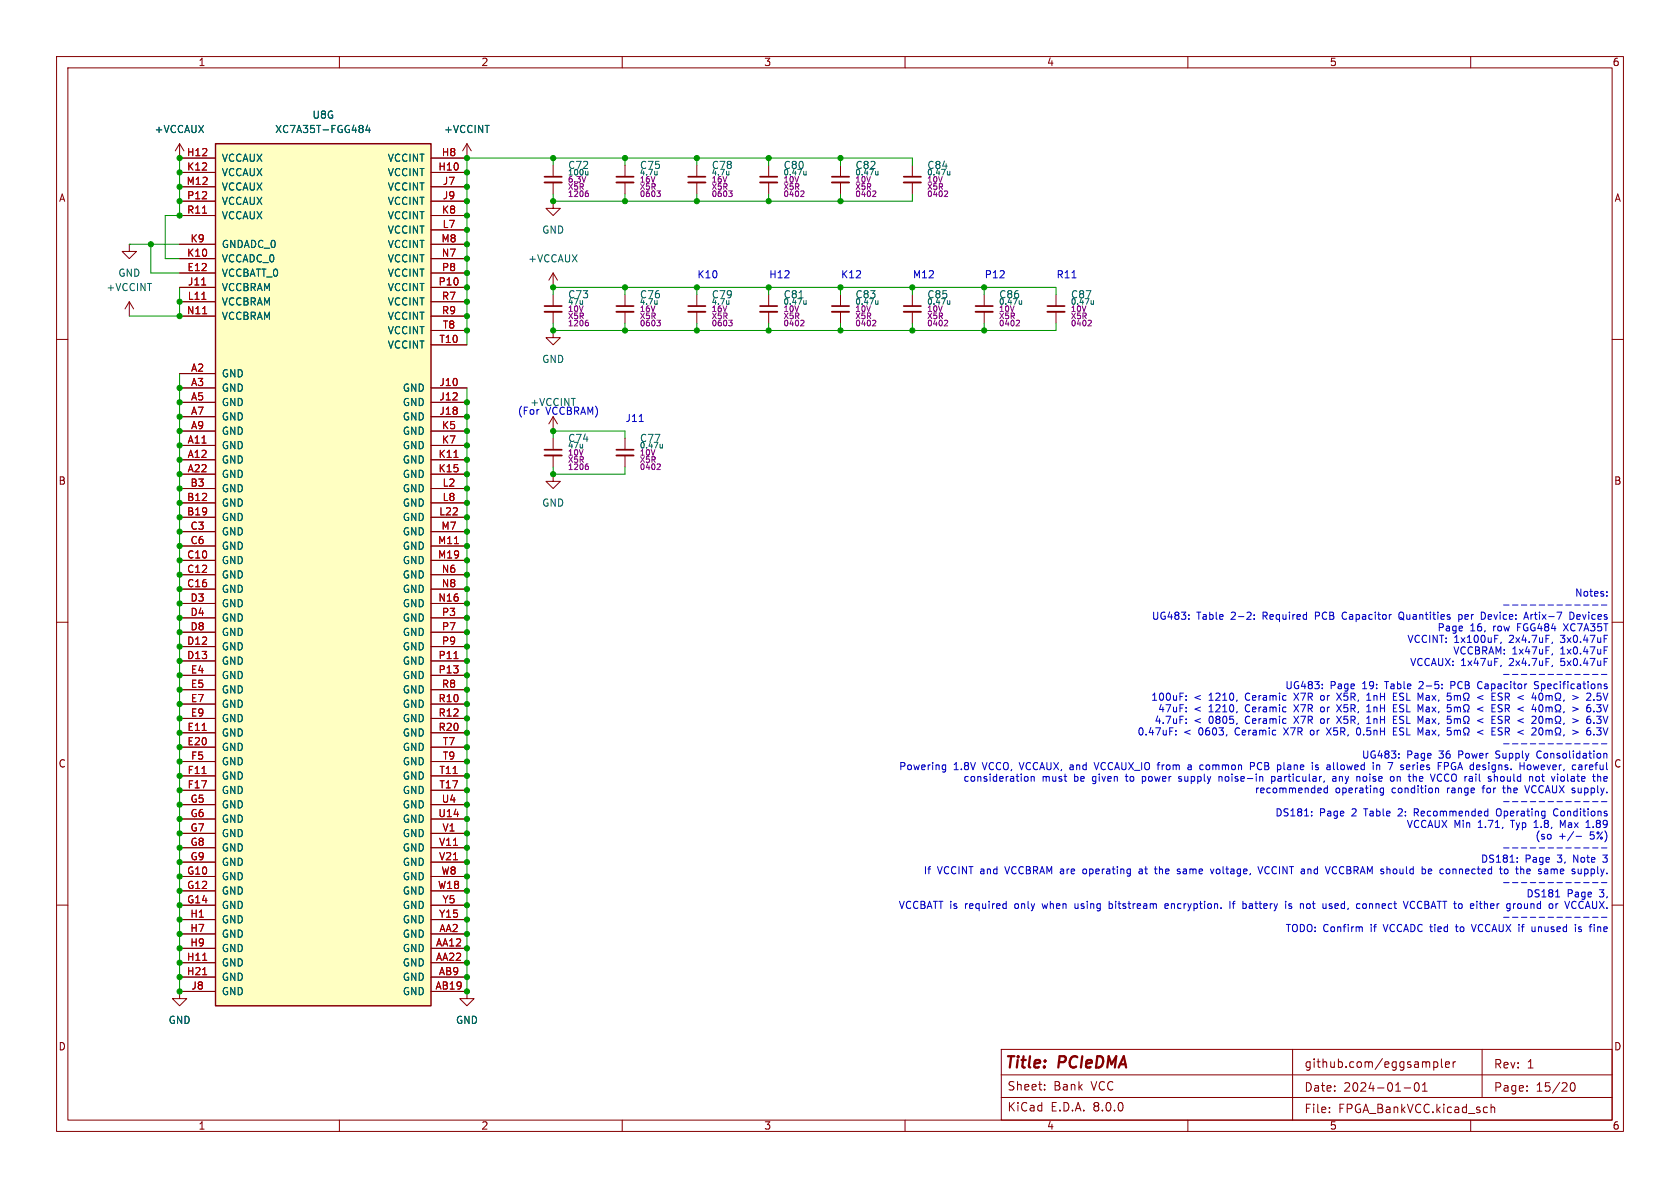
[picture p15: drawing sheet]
<svg xmlns="http://www.w3.org/2000/svg" width="297mm" height="210mm" viewBox="0 0 297 210" stroke-linecap="round" stroke-linejoin="round" font-family="sans-serif">
<defs><g id="words">
<g font-size="2.8" fill="#840000">
<text x="177.5" y="189.4">Title:</text>
<text x="187.2" y="189.4">PCIeDMA</text>
</g>
<g font-size="2.1" fill="#840000">
<text x="230.5" y="189">github.com/eggsampler</text>
<text x="264" y="189.1">Rev:</text>
<text x="269.9" y="189.1">1</text>
<text x="178" y="196.7">KiCad</text>
<text x="178" y="193">Sheet:</text>
<text x="185.7" y="196.7">E.D.A.</text>
<text x="186.2" y="193">Bank</text>
<text x="193" y="193">VCC</text>
<text x="193.3" y="196.7">8.0.0</text>
<text x="230.5" y="193.2">Date:</text>
<text x="230.5" y="197">File:</text>
<text x="236.6" y="197">FPGA_BankVCC.kicad_sch</text>
<text x="237.5" y="193.2">2024-01-01</text>
<text x="264" y="193.2">Page:</text>
<text x="271.5" y="193.2">15/20</text>
</g>
<g font-size="1.8" fill="#840000">
<text x="35" y="11.9">1</text>
<text x="85" y="11.9">2</text>
<text x="135" y="11.9">3</text>
<text x="185" y="11.9">4</text>
<text x="235" y="11.9">5</text>
<text x="285" y="11.9">6</text>
<text x="10.3" y="35.9">A</text>
<text x="285.3" y="35.9">A</text>
<text x="10.3" y="85.9">B</text>
<text x="285.3" y="85.9">B</text>
<text x="10.3" y="135.9">C</text>
<text x="285.3" y="135.9">C</text>
<text x="10.3" y="185.9">D</text>
<text x="285.3" y="185.9">D</text>
<text x="35" y="199.9">1</text>
<text x="85" y="199.9">2</text>
<text x="135" y="199.9">3</text>
<text x="185" y="199.9">4</text>
<text x="235" y="199.9">5</text>
<text x="285" y="199.9">6</text>
</g>
<g font-size="1.8" fill="#006464">
<text x="27.2" y="23.7">+VCCAUX</text>
<text x="48.6" y="23.7">XC7A35T-FGG484</text>
<text x="55.1" y="21.2">U8G</text>
<text x="78.4" y="23.7">+VCCINT</text>
<text x="39.1" y="28.8">VCCAUX</text>
<text x="68.4" y="28.8">VCCINT</text>
<text x="39.1" y="31.3">VCCAUX</text>
<text x="39.1" y="33.9">VCCAUX</text>
<text x="68.4" y="31.3">VCCINT</text>
<text x="68.4" y="33.9">VCCINT</text>
<text x="100.3" y="30.1">C72</text>
<text x="113" y="30.1">C75</text>
<text x="125.7" y="30.1">C78</text>
<text x="138.4" y="30.1">C80</text>
<text x="151.1" y="30.1">C82</text>
<text x="163.8" y="30.1">C84</text>
<text x="39.1" y="36.4">VCCAUX</text>
<text x="39.1" y="39">VCCAUX</text>
<text x="68.4" y="36.4">VCCINT</text>
<text x="68.4" y="39">VCCINT</text>
<text x="68.4" y="41.5">VCCINT</text>
<text x="95.8" y="41.5">GND</text>
<text x="39.1" y="46.6">VCCADC_0</text>
<text x="39.1" y="44">GNDADC_0</text>
<text x="68.4" y="44">VCCINT</text>
<text x="68.4" y="46.6">VCCINT</text>
<text x="93.3" y="46.6">+VCCAUX</text>
<text x="18.7" y="51.7">+VCCINT</text>
<text x="20.8" y="49.1">GND</text>
<text x="39.1" y="49.1">VCCBATT_0</text>
<text x="39.1" y="51.7">VCCBRAM</text>
<text x="68.4" y="51.7">VCCINT</text>
<text x="68.4" y="49.1">VCCINT</text>
<text x="100.3" y="52.9">C73</text>
<text x="113" y="52.9">C76</text>
<text x="125.7" y="52.9">C79</text>
<text x="138.4" y="52.9">C81</text>
<text x="151.1" y="52.9">C83</text>
<text x="163.8" y="52.9">C85</text>
<text x="176.5" y="52.9">C86</text>
<text x="189.2" y="52.9">C87</text>
<text x="39.1" y="54.2">VCCBRAM</text>
<text x="39.1" y="56.7">VCCBRAM</text>
<text x="68.4" y="54.2">VCCINT</text>
<text x="68.4" y="56.7">VCCINT</text>
<text x="68.4" y="59.3">VCCINT</text>
<text x="68.4" y="61.8">VCCINT</text>
<text x="95.8" y="64.4">GND</text>
<text x="39.1" y="66.9">GND</text>
<text x="39.1" y="69.4">GND</text>
<text x="39.1" y="72">GND</text>
<text x="71.1" y="69.4">GND</text>
<text x="71.1" y="72">GND</text>
<text x="39.1" y="74.5">GND</text>
<text x="39.1" y="77.1">GND</text>
<text x="71.1" y="74.5">GND</text>
<text x="71.1" y="77.1">GND</text>
<text x="39.1" y="79.6">GND</text>
<text x="39.1" y="82.1">GND</text>
<text x="71.1" y="82.1">GND</text>
<text x="71.1" y="79.6">GND</text>
<text x="100.3" y="78.3">C74</text>
<text x="113" y="78.3">C77</text>
<text x="39.1" y="84.7">GND</text>
<text x="39.1" y="89.8">GND</text>
<text x="39.1" y="87.2">GND</text>
<text x="71.1" y="84.7">GND</text>
<text x="71.1" y="87.2">GND</text>
<text x="71.1" y="89.8">GND</text>
<text x="95.8" y="89.8">GND</text>
<text x="39.1" y="92.3">GND</text>
<text x="39.1" y="94.8">GND</text>
<text x="71.1" y="92.3">GND</text>
<text x="71.1" y="94.8">GND</text>
<text x="39.1" y="99.9">GND</text>
<text x="39.1" y="97.4">GND</text>
<text x="71.1" y="97.4">GND</text>
<text x="71.1" y="99.9">GND</text>
<text x="39.1" y="102.5">GND</text>
<text x="39.1" y="105">GND</text>
<text x="39.1" y="107.5">GND</text>
<text x="71.1" y="107.5">GND</text>
<text x="71.1" y="102.5">GND</text>
<text x="71.1" y="105">GND</text>
<text x="39.1" y="110.1">GND</text>
<text x="39.1" y="112.6">GND</text>
<text x="71.1" y="110.1">GND</text>
<text x="71.1" y="112.6">GND</text>
<text x="39.1" y="115.2">GND</text>
<text x="39.1" y="117.7">GND</text>
<text x="71.1" y="117.7">GND</text>
<text x="71.1" y="115.2">GND</text>
<text x="39.1" y="120.2">GND</text>
<text x="39.1" y="122.8">GND</text>
<text x="39.1" y="125.3">GND</text>
<text x="71.1" y="120.2">GND</text>
<text x="71.1" y="125.3">GND</text>
<text x="71.1" y="122.8">GND</text>
<text x="39.1" y="130.4">GND</text>
<text x="39.1" y="127.9">GND</text>
<text x="71.1" y="127.9">GND</text>
<text x="71.1" y="130.4">GND</text>
<text x="39.1" y="132.9">GND</text>
<text x="39.1" y="135.5">GND</text>
<text x="71.1" y="132.9">GND</text>
<text x="71.1" y="135.5">GND</text>
<text x="39.1" y="138">GND</text>
<text x="39.1" y="140.6">GND</text>
<text x="39.1" y="143.1">GND</text>
<text x="71.1" y="138">GND</text>
<text x="71.1" y="140.6">GND</text>
<text x="71.1" y="143.1">GND</text>
<text x="39.1" y="145.6">GND</text>
<text x="39.1" y="148.2">GND</text>
<text x="71.1" y="145.6">GND</text>
<text x="71.1" y="148.2">GND</text>
<text x="39.1" y="155.8">GND</text>
<text x="39.1" y="150.7">GND</text>
<text x="39.1" y="153.3">GND</text>
<text x="71.1" y="150.7">GND</text>
<text x="71.1" y="153.3">GND</text>
<text x="71.1" y="155.8">GND</text>
<text x="39.1" y="158.3">GND</text>
<text x="39.1" y="160.9">GND</text>
<text x="71.1" y="158.3">GND</text>
<text x="71.1" y="160.9">GND</text>
<text x="39.1" y="163.4">GND</text>
<text x="39.1" y="166">GND</text>
<text x="71.1" y="166">GND</text>
<text x="71.1" y="163.4">GND</text>
<text x="39.1" y="171">GND</text>
<text x="39.1" y="173.6">GND</text>
<text x="39.1" y="168.5">GND</text>
<text x="71.1" y="168.5">GND</text>
<text x="71.1" y="171">GND</text>
<text x="71.1" y="173.6">GND</text>
<text x="39.1" y="176.1">GND</text>
<text x="71.1" y="176.1">GND</text>
<text x="29.7" y="181.2">GND</text>
<text x="80.5" y="181.2">GND</text>
</g>
<g font-size="1.8" fill="#a90000">
<text x="32.9" y="27.7">H12</text>
<text x="78" y="27.7">H8</text>
<text x="32.9" y="32.8">M12</text>
<text x="33" y="30.2">K12</text>
<text x="33" y="35.3">P12</text>
<text x="77.4" y="30.2">H10</text>
<text x="78.2" y="32.8">J7</text>
<text x="78.2" y="35.3">J9</text>
<text x="33" y="37.8">R11</text>
<text x="78" y="37.8">K8</text>
<text x="78.2" y="40.4">L7</text>
<text x="33" y="45.5">K10</text>
<text x="33.6" y="42.9">K9</text>
<text x="77.9" y="42.9">M8</text>
<text x="78" y="45.5">N7</text>
<text x="33" y="48">E12</text>
<text x="33.1" y="53.1">L11</text>
<text x="33.1" y="50.5">J11</text>
<text x="77.4" y="50.5">P10</text>
<text x="78" y="48">P8</text>
<text x="78" y="53.1">R7</text>
<text x="32.9" y="55.6">N11</text>
<text x="78" y="55.6">R9</text>
<text x="78.2" y="58.2">T8</text>
<text x="33.7" y="65.8">A2</text>
<text x="77.6" y="60.7">T10</text>
<text x="33.7" y="68.3">A3</text>
<text x="33.7" y="70.9">A5</text>
<text x="77.6" y="68.3">J10</text>
<text x="77.6" y="70.9">J12</text>
<text x="33.7" y="73.4">A7</text>
<text x="33.7" y="75.9">A9</text>
<text x="77.6" y="73.4">J18</text>
<text x="78" y="75.9">K5</text>
<text x="33.1" y="78.5">A11</text>
<text x="33.1" y="81">A12</text>
<text x="33.1" y="83.6">A22</text>
<text x="77.4" y="81">K11</text>
<text x="77.4" y="83.6">K15</text>
<text x="78" y="78.5">K7</text>
<text x="33" y="88.6">B12</text>
<text x="33.6" y="86.1">B3</text>
<text x="78.2" y="86.1">L2</text>
<text x="78.2" y="88.6">L8</text>
<text x="33" y="91.2">B19</text>
<text x="33.6" y="93.7">C3</text>
<text x="77.5" y="91.2">L22</text>
<text x="77.9" y="93.7">M7</text>
<text x="33" y="98.8">C10</text>
<text x="33" y="101.3">C12</text>
<text x="33.6" y="96.3">C6</text>
<text x="77.3" y="96.3">M11</text>
<text x="77.3" y="98.8">M19</text>
<text x="78" y="101.3">N6</text>
<text x="33" y="103.9">C16</text>
<text x="33.6" y="106.4">D3</text>
<text x="77.4" y="106.4">N16</text>
<text x="78" y="103.9">N8</text>
<text x="33.6" y="109">D4</text>
<text x="33.6" y="111.5">D8</text>
<text x="78" y="109">P3</text>
<text x="78" y="111.5">P7</text>
<text x="33" y="114">D12</text>
<text x="33" y="116.6">D13</text>
<text x="33.6" y="119.1">E4</text>
<text x="77.4" y="116.6">P11</text>
<text x="77.4" y="119.1">P13</text>
<text x="78" y="114">P9</text>
<text x="33.6" y="121.7">E5</text>
<text x="33.6" y="124.2">E7</text>
<text x="77.4" y="124.2">R10</text>
<text x="78" y="121.7">R8</text>
<text x="33" y="129.3">E11</text>
<text x="33" y="131.8">E20</text>
<text x="33.6" y="126.7">E9</text>
<text x="77.4" y="126.7">R12</text>
<text x="77.4" y="129.3">R20</text>
<text x="78.2" y="131.8">T7</text>
<text x="33.1" y="136.9">F11</text>
<text x="33.7" y="134.4">F5</text>
<text x="77.6" y="136.9">T11</text>
<text x="78.2" y="134.4">T9</text>
<text x="33.1" y="139.4">F17</text>
<text x="33.6" y="142">G5</text>
<text x="77.6" y="139.4">T17</text>
<text x="78" y="142">U4</text>
<text x="33.6" y="144.5">G6</text>
<text x="33.6" y="147.1">G7</text>
<text x="33.6" y="149.6">G8</text>
<text x="77.4" y="144.5">U14</text>
<text x="77.5" y="149.6">V11</text>
<text x="78.1" y="147.1">V1</text>
<text x="33" y="154.7">G10</text>
<text x="33.6" y="152.1">G9</text>
<text x="77.5" y="152.1">V21</text>
<text x="77.9" y="154.7">W8</text>
<text x="33" y="157.2">G12</text>
<text x="33" y="159.8">G14</text>
<text x="77.3" y="157.2">W18</text>
<text x="78.1" y="159.8">Y5</text>
<text x="33.6" y="162.3">H1</text>
<text x="33.6" y="164.8">H7</text>
<text x="33.6" y="167.4">H9</text>
<text x="77" y="167.4">AA12</text>
<text x="77.5" y="162.3">Y15</text>
<text x="77.6" y="164.8">AA2</text>
<text x="32.9" y="169.9">H11</text>
<text x="32.9" y="172.5">H21</text>
<text x="77" y="169.9">AA22</text>
<text x="77.5" y="172.5">AB9</text>
<text x="33.7" y="175">J8</text>
<text x="76.9" y="175">AB19</text>
</g>
<g font-size="1.8" fill="#0000c2">
<text x="123.2" y="49.3">K10</text>
<text x="135.9" y="49.3">H12</text>
<text x="148.6" y="49.3">K12</text>
<text x="161.3" y="49.3">M12</text>
<text x="174" y="49.3">P12</text>
<text x="186.7" y="49.3">R11</text>
<text x="93.6" y="72">+VCCINT</text>
<text x="91.4" y="73.4">(For</text>
<text x="96.5" y="73.4">VCCBRAM)</text>
<text x="110.5" y="74.7">J11</text>
<text x="278.4" y="105.6">Notes:</text>
<text x="203.5" y="109.6">UG483:</text>
<text x="211.5" y="109.6">Table</text>
<text x="217.7" y="109.6">2-2:</text>
<text x="223.5" y="109.6">Required</text>
<text x="233" y="109.6">PCB</text>
<text x="237.9" y="109.6">Capacitor</text>
<text x="248.2" y="109.6">Quantities</text>
<text x="248.7" y="113.7">VCCINT: 1x100uF,</text>
<text x="254" y="111.7">Page</text>
<text x="258.9" y="109.6">per</text>
<text x="259.9" y="111.7">16,</text>
<text x="263.1" y="109.6">Device:</text>
<text x="264.1" y="111.7">row</text>
<text x="266.9" y="113.7">2x4.7uF,</text>
<text x="268.5" y="111.7">FGG484</text>
<text x="271" y="109.6">Artix-7</text>
<text x="276.2" y="113.7">3x0.47uF</text>
<text x="276.9" y="111.7">XC7A35T</text>
<text x="279.2" y="109.6">Devices</text>
<text x="249.2" y="117.8">VCCAUX: 1x47uF,</text>
<text x="256.8" y="115.8">VCCBRAM: 1x47uF,</text>
<text x="266.9" y="117.8">2x4.7uF,</text>
<text x="276" y="115.8">1x0.47uF</text>
<text x="276.2" y="117.8">5x0.47uF</text>
<text x="203.4" y="124">100uF:</text>
<text x="211.1" y="124">&lt;</text>
<text x="213.8" y="124">1210,</text>
<text x="220.4" y="124">Ceramic</text>
<text x="227.1" y="121.9">UG483:</text>
<text x="229.3" y="124">X7R</text>
<text x="234.1" y="124">or</text>
<text x="235.1" y="121.9">Page</text>
<text x="237.2" y="124">X5R,</text>
<text x="241" y="121.9">19:</text>
<text x="242.7" y="124">1nH</text>
<text x="245.2" y="121.9">Table</text>
<text x="247.6" y="124">ESL Max,</text>
<text x="251.3" y="121.9">2-5:</text>
<text x="257.1" y="121.9">PCB</text>
<text x="262.1" y="121.9">Capacitor</text>
<text x="263" y="124">&lt;</text>
<text x="272.3" y="121.9">Specifications</text>
<text x="280.7" y="124">&gt;</text>
<text x="201" y="130.1">0.47uF:</text>
<text x="204" y="128">4.7uF:</text>
<text x="204.6" y="126">47uF:</text>
<text x="209.2" y="130.1">&lt;</text>
<text x="211.1" y="126">&lt;</text>
<text x="211.1" y="128">&lt;</text>
<text x="212" y="130.1">0603,</text>
<text x="213.8" y="126">1210,</text>
<text x="213.8" y="128">0805,</text>
<text x="218.6" y="130.1">Ceramic</text>
<text x="220.4" y="126">Ceramic</text>
<text x="220.4" y="128">Ceramic</text>
<text x="227.5" y="130.1">X7R</text>
<text x="229.3" y="126">X7R</text>
<text x="229.3" y="128">X7R</text>
<text x="232.3" y="130.1">or</text>
<text x="234.1" y="126">or</text>
<text x="234.1" y="128">or</text>
<text x="235.4" y="130.1">X5R,</text>
<text x="237.2" y="126">X5R,</text>
<text x="237.2" y="128">X5R,</text>
<text x="240.9" y="130.1">0.5nH</text>
<text x="242.7" y="126">1nH</text>
<text x="242.7" y="128">1nH</text>
<text x="247.6" y="126">ESL Max,</text>
<text x="247.6" y="128">ESL Max,</text>
<text x="247.6" y="130.1">ESL Max,</text>
<text x="263" y="126">&lt;</text>
<text x="263" y="128">&lt;</text>
<text x="263" y="130.1">&lt;</text>
<text x="280.7" y="126">&gt;</text>
<text x="280.7" y="128">&gt;</text>
<text x="280.7" y="130.1">&gt;</text>
<text x="158.8" y="136.2">Powering</text>
<text x="168.5" y="136.2">1.8V</text>
<text x="173.8" y="136.2">VCCO, VCCAUX, and</text>
<text x="194.2" y="136.2">VCCAUX_IO from</text>
<text x="211.1" y="136.2">a</text>
<text x="213.4" y="136.2">common</text>
<text x="222.5" y="136.2">PCB</text>
<text x="227.5" y="136.2">plane</text>
<text x="233.8" y="136.2">is</text>
<text x="236.6" y="136.2">allowed</text>
<text x="240.7" y="134.2">UG483:</text>
<text x="245" y="136.2">in</text>
<text x="247.9" y="136.2">7</text>
<text x="248.7" y="134.2">Page</text>
<text x="250.3" y="136.2">series</text>
<text x="254.5" y="134.2">36</text>
<text x="257.1" y="136.2">FPGA designs.</text>
<text x="258.1" y="134.2">Power</text>
<text x="264.9" y="134.2">Supply</text>
<text x="272" y="136.2">However,</text>
<text x="272.4" y="134.2">Consolidation</text>
<text x="281.5" y="136.2">careful</text>
<text x="170.2" y="138.3">consideration</text>
<text x="184.2" y="138.3">must</text>
<text x="190" y="138.3">be</text>
<text x="193.4" y="138.3">given</text>
<text x="199.5" y="138.3">to</text>
<text x="202.6" y="138.3">power</text>
<text x="209.2" y="138.3">supply</text>
<text x="216.5" y="138.3">noise-in</text>
<text x="221.7" y="140.3">recommended</text>
<text x="226" y="138.3">particular,</text>
<text x="236" y="140.3">operating</text>
<text x="237.1" y="138.3">any</text>
<text x="241.5" y="138.3">noise</text>
<text x="246.2" y="140.3">condition</text>
<text x="247.7" y="138.3">on</text>
<text x="251.2" y="138.3">the</text>
<text x="255.3" y="138.3">VCCO rail</text>
<text x="256.1" y="140.3">range</text>
<text x="262.6" y="140.3">for</text>
<text x="265.8" y="138.3">should</text>
<text x="266.4" y="140.3">the</text>
<text x="270.6" y="140.3">VCCAUX supply.</text>
<text x="273.3" y="138.3">not</text>
<text x="277.4" y="138.3">violate</text>
<text x="225.4" y="144.4">DS181:</text>
<text x="233.3" y="144.4">Page</text>
<text x="239.1" y="144.4">2</text>
<text x="241.5" y="144.4">Table</text>
<text x="247.7" y="144.4">2:</text>
<text x="248.6" y="146.4">VCCAUX Min</text>
<text x="250.6" y="144.4">Recommended</text>
<text x="261.4" y="146.4">1.71,</text>
<text x="265.4" y="144.4">Operating</text>
<text x="267.4" y="146.4">Typ</text>
<text x="271.3" y="148.5">(so</text>
<text x="271.7" y="146.4">1.8,</text>
<text x="275.5" y="148.5">+/-</text>
<text x="275.7" y="144.4">Conditions</text>
<text x="276.5" y="146.4">Max</text>
<text x="281.2" y="148.5">5%)</text>
<text x="281.3" y="146.4">1.89</text>
<text x="163.2" y="154.6">If</text>
<text x="165.7" y="154.6">VCCINT and</text>
<text x="178" y="154.6">VCCBRAM are</text>
<text x="192.1" y="154.6">operating</text>
<text x="202.2" y="154.6">at</text>
<text x="205.3" y="154.6">the</text>
<text x="209.4" y="154.6">same</text>
<text x="215.5" y="154.6">voltage,</text>
<text x="224.2" y="154.6">VCCINT and</text>
<text x="236.5" y="154.6">VCCBRAM should</text>
<text x="253.9" y="154.6">be</text>
<text x="257.3" y="154.6">connected</text>
<text x="261.7" y="152.6">DS181:</text>
<text x="268.1" y="154.6">to</text>
<text x="269.6" y="152.6">Page</text>
<text x="271.2" y="154.6">the</text>
<text x="275.3" y="154.6">same</text>
<text x="275.4" y="152.6">3,</text>
<text x="278.4" y="152.6">Note</text>
<text x="281.4" y="154.6">supply.</text>
<text x="283.9" y="152.6">3</text>
<text x="158.8" y="160.8">VCCBATT is</text>
<text x="170.7" y="160.8">required</text>
<text x="179.7" y="160.8">only</text>
<text x="184.8" y="160.8">when</text>
<text x="190.6" y="160.8">using</text>
<text x="196.9" y="160.8">bitstream</text>
<text x="207" y="160.8">encryption.</text>
<text x="218.7" y="160.8">If</text>
<text x="221.2" y="160.8">battery</text>
<text x="228.9" y="160.8">is</text>
<text x="231.7" y="160.8">not</text>
<text x="235.9" y="160.8">used,</text>
<text x="242.1" y="160.8">connect</text>
<text x="250.7" y="160.8">VCCBATT to</text>
<text x="262.9" y="160.8">either</text>
<text x="269.5" y="160.8">ground</text>
<text x="269.8" y="158.7">DS181</text>
<text x="277" y="158.7">Page</text>
<text x="277.2" y="160.8">or</text>
<text x="280.3" y="160.8">VCCAUX.</text>
<text x="282.9" y="158.7">3,</text>
<text x="227.2" y="164.9">TODO: Confirm</text>
<text x="242.4" y="164.9">if</text>
<text x="244.9" y="164.9">VCCADC tied</text>
<text x="258.1" y="164.9">to</text>
<text x="261.1" y="164.9">VCCAUX if</text>
<text x="272.1" y="164.9">unused</text>
<text x="279.9" y="164.9">is</text>
<text x="282.7" y="164.9">fine</text>
</g>
<g font-size="1.4" fill="#006464">
<text x="100.3" y="31.2">100u</text>
<text x="113" y="31.2">4.7u</text>
<text x="125.7" y="31.2">4.7u</text>
<text x="138.4" y="31.2">0.47u</text>
<text x="151.1" y="31.2">0.47u</text>
<text x="163.8" y="31.2">0.47u</text>
<text x="113" y="54.1">4.7u</text>
<text x="125.7" y="54.1">4.7u</text>
<text x="138.4" y="54.1">0.47u</text>
<text x="151.1" y="54.1">0.47u</text>
<text x="163.8" y="54.1">0.47u</text>
<text x="176.5" y="54.1">0.47u</text>
<text x="189.2" y="54.1">0.47u</text>
<text x="113" y="79.5">0.47u</text>
</g>
<g font-size="1.4" fill="#840084">
<text x="100.3" y="32.5">6.3V</text>
<text x="100.3" y="33.7">X5R</text>
<text x="100.3" y="35">1206</text>
<text x="113" y="32.5">16V</text>
<text x="113" y="33.7">X5R</text>
<text x="113" y="35">0603</text>
<text x="125.7" y="32.5">16V</text>
<text x="125.7" y="33.7">X5R</text>
<text x="125.7" y="35">0603</text>
<text x="138.4" y="32.5">10V</text>
<text x="138.4" y="33.7">X5R</text>
<text x="138.4" y="35">0402</text>
<text x="151.1" y="32.5">10V</text>
<text x="151.1" y="33.7">X5R</text>
<text x="151.1" y="35">0402</text>
<text x="163.8" y="32.5">10V</text>
<text x="163.8" y="33.7">X5R</text>
<text x="163.8" y="35">0402</text>
<text x="100.3" y="54.1">47u</text>
<text x="100.3" y="55.3">10V</text>
<text x="100.3" y="56.6">X5R</text>
<text x="100.3" y="57.9">1206</text>
<text x="113" y="55.3">16V</text>
<text x="113" y="56.6">X5R</text>
<text x="113" y="57.9">0603</text>
<text x="125.7" y="55.3">16V</text>
<text x="125.7" y="56.6">X5R</text>
<text x="125.7" y="57.9">0603</text>
<text x="138.4" y="55.3">10V</text>
<text x="138.4" y="56.6">X5R</text>
<text x="138.4" y="57.9">0402</text>
<text x="151.1" y="55.3">10V</text>
<text x="151.1" y="56.6">X5R</text>
<text x="151.1" y="57.9">0402</text>
<text x="163.8" y="55.3">10V</text>
<text x="163.8" y="56.6">X5R</text>
<text x="163.8" y="57.9">0402</text>
<text x="176.5" y="55.3">10V</text>
<text x="176.5" y="56.6">X5R</text>
<text x="176.5" y="57.9">0402</text>
<text x="189.2" y="55.3">10V</text>
<text x="189.2" y="56.6">X5R</text>
<text x="189.2" y="57.9">0402</text>
<text x="100.3" y="79.5">47u</text>
<text x="100.3" y="80.7">10V</text>
<text x="100.3" y="82">X5R</text>
<text x="100.3" y="83.3">1206</text>
<text x="113" y="80.7">10V</text>
<text x="113" y="82">X5R</text>
<text x="113" y="83.3">0402</text>
</g>
</g></defs>
<g fill="none" stroke="#840000" stroke-width=".18">
<path d="M10 10h277v190h-277zM12 12h273v186h-273zM60 10v2M110 10v2M160 10v2M210 10v2M260 10v2M31.7 25.4l-.7 1.3M31.7 25.4v2.5M31.7 25.4l.8 1.3M10 60h2M285 60h2"/>
<path d="M10 110h2M285 110h2M10 160h2M60 198v2M110 198v2M160 198v2M177 194h108M177 190h108M177 185.5h108v12.5h-108zM184.7 192.6v.1M184.7 191.8v.1M210 198v2"/>
<path d="M228.5 185.5v12.5M235 196.6v.1M235 195.8v.1M248.2 192.3h1.2M250.2 191.5l.2-.1a.81 .81 0 0 1 .6 .6 .81 .81 0 0 1-.3 .8l-.2 .1a.81 .81 0 0 1-.3-1.4zM251.5 192.9h.8M251.5 191.8l.4-.4v1.5M253.5 187.7v1.5M253.5 187.8l.4-.1 .3 .3v.4l-.2 .2h-.5M254.8 187.2v1.3l.2 .2M255.5 188.2l.8-.2-.1-.2-.4-.1-.3 .2 .1 .7h.6M256.9 187.7v1"/>
<path d="M257.3 187.7l-.3 .1-.1 .2M260 198v2M262 185.5v8.5M263.6 195.2v1.5M263.6 195.8l.2-.1 .4 .1v.9M270 192.8v.1M270 192v.1M277.8 191.5l.2-.1a.8 .8 0 0 1 .5 .7 .8 .8 0 0 1-.5 .8 .99 .99 0 0 1-.2-1.4z"/>
</g>
<path d="M38.1 25.4h38.1v152.4h-38.1z" fill="#ffffc2"/>
<path d="M38.1 25.4h38.1v152.4h-38.1z" fill="none" stroke="#840000" stroke-width=".25"/>
<g fill="none" stroke="#840000" stroke-width=".18">
<path d="M31.7 30.5h6.4M31.7 27.9h6.4M31.7 33h6.4M31.7 35.6h6.4M31.7 38.1h6.4M76.2 30.5h6.3M76.2 33h6.3M76.2 35.6h6.3M76.2 38.1h6.3M82.5 25.4v2.5h-6.3M82.5 25.4l-.7 1.3M82.5 25.4l.8 1.3"/>
<path d="M97.8 35.6v1.2h1.3l-1.3 1.3-1.3-1.3h1.3M97.8 35.6h.1M97.8 29.2v2M97.8 32.3v2M110.5 29.2v2M110.5 32.3v2M123.2 29.2v2M123.2 32.3v2M135.9 29.2v2M135.9 32.3v2M148.6 29.2v2M148.6 32.3v2"/>
<path d="M161.3 29.2v2M161.3 32.3v2M22.9 43.2v1.3h1.2l-1.2 1.2-1.3-1.2h1.3M22.9 43.2h.1M22.9 53.3l-.8 1.3M22.9 53.3v2.6M22.9 53.3l.7 1.3M31.7 48.3h6.4M31.7 50.8h6.4M31.7 45.7h6.4M31.7 43.2h6.4M31.7 53.3h6.4"/>
<path d="M31.7 55.9h6.4M76.2 48.3h6.3M76.2 50.8h6.3M76.2 45.7h6.3M76.2 43.2h6.3M76.2 53.3h6.3M76.2 40.6h6.3M76.2 55.9h6.3M76.2 58.4h6.3M97.8 58.4v1.3h1.3l-1.3 1.3-1.3-1.3h1.3M97.8 58.4h.1M97.8 48.3v2.5"/>
<path d="M97.8 52.1v2M97.8 55.1v2.1M97.8 48.3l-.8 1.2M97.8 48.3l.8 1.2M110.5 52.1v2M110.5 55.1v2.1M123.2 52.1v2M123.2 55.1v2.1M135.9 52.1v2M135.9 55.1v2.1M148.6 52.1v2M148.6 55.1v2.1"/>
<path d="M161.3 52.1v2M161.3 55.1v2.1M174 52.1v2M174 55.1v2.1M186.7 52.1v2M186.7 55.1v2.1M31.7 78.7h6.4M31.7 66h6.4M31.7 68.6h6.4M31.7 71.1h6.4M31.7 73.7h6.4M31.7 76.2h6.4"/>
<path d="M76.2 78.7h6.3M76.2 68.6h6.3M76.2 71.1h6.3M76.2 73.7h6.3M76.2 76.2h6.3M76.2 61h6.3M97.8 73.7v2.5M97.8 77.5v2M97.8 73.7l-.8 1.2M97.8 73.7l.8 1.2M110.5 77.5v2M31.7 81.3h6.4"/>
<path d="M31.7 83.8h6.4M31.7 88.9h6.4M31.7 91.4h6.4M31.7 86.4h6.4M31.7 99.1h6.4M31.7 94h6.4M31.7 96.5h6.4M76.2 81.3h6.3M76.2 83.8h6.3M76.2 88.9h6.3M76.2 91.4h6.3M76.2 86.4h6.3"/>
<path d="M76.2 99.1h6.3M76.2 94h6.3M76.2 96.5h6.3M97.8 83.8v1.3h1.3l-1.3 1.3-1.3-1.3h1.3M97.8 83.8h.1M97.8 80.5v2.1M110.5 80.5v2.1M31.7 101.6h6.4M31.7 104.1h6.4M31.7 114.3h6.4M31.7 116.8h6.4M31.7 106.7h6.4"/>
<path d="M31.7 109.2h6.4M31.7 111.8h6.4M31.7 119.4h6.4M76.2 101.6h6.3M76.2 104.1h6.3M76.2 114.3h6.3M76.2 116.8h6.3M76.2 106.7h6.3M76.2 109.2h6.3M76.2 111.8h6.3M76.2 119.4h6.3M31.7 129.5h6.4"/>
<path d="M31.7 132.1h6.4M31.7 121.9h6.4M31.7 124.5h6.4M31.7 127h6.4M31.7 137.2h6.4M31.7 139.7h6.4M31.7 134.6h6.4M76.2 129.5h6.3M76.2 132.1h6.3M76.2 121.9h6.3M76.2 124.5h6.3M76.2 127h6.3"/>
<path d="M76.2 137.2h6.3M76.2 139.7h6.3M76.2 134.6h6.3M31.7 154.9h6.4M31.7 157.5h6.4M31.7 142.2h6.4M31.7 144.8h6.4M31.7 147.3h6.4M31.7 149.9h6.4M31.7 152.4h6.4M76.2 154.9h6.3M76.2 157.5h6.3"/>
<path d="M76.2 142.2h6.3M76.2 144.8h6.3M76.2 147.3h6.3M76.2 149.9h6.3M76.2 152.4h6.3M31.7 175.3v1.2h1.3l-1.3 1.3-1.2-1.3h1.2M31.7 175.3h.1M31.7 167.6h6.4M31.7 165.1h6.4M31.7 170.2h6.4M31.7 175.3h6.4M31.7 172.7h6.4"/>
<path d="M31.7 160h6.4M31.7 162.6h6.4M76.2 167.6h6.3M76.2 165.1h6.3M76.2 170.2h6.3M76.2 175.3h6.3M76.2 172.7h6.3M76.2 160h6.3M76.2 162.6h6.3M82.5 175.3v1.2h1.3l-1.3 1.3-1.2-1.3h1.2M82.5 175.3h.1"/>
</g>
<path d="M35.8 37.7h.7M35.7 50.4h.7M35.7 52.9h.7M35.8 55.5h.8M80.3 80.9h.7M80.3 96.1h.8M80.3 116.4h.7M35.7 136.7h.7M35.7 129.1h.8M35.8 169.8h.8M35.8 172.3h.8" fill="none" stroke="#a90000" stroke-width=".18"/>
<g fill="none" stroke="#006464" stroke-width=".18">
<path d="M64.1 22.3v.3M64.1 22.8v.5M65 22.1l-.3 .9h.8M65.3 22.6v.8M103.9 30.3v.6M103.9 30.8l-.2 .1M116.2 30.3v.6M116.2 30.8l-.2 .1M128.9 30.3v.6M128.9 30.8l-.2 .1M142.5 30.3v.6M142.5 30.8l-.3 .1"/>
<path d="M155.2 30.8l-.3 .1M155.2 30.3v.6M167.9 30.8l-.3 .1M167.9 30.3v.6M116.2 53.1v.7M116.2 53.7l-.2 .1M128.9 53.1v.7M128.9 53.7l-.2 .1M142.5 53.1v.7M142.5 53.7l-.3 .1M155.2 53.7l-.3 .1M155.2 53.1v.7"/>
<path d="M167.9 53.7l-.3 .1M167.9 53.1v.7M180.6 53.7l-.3 .1M180.6 53.1v.7M193.3 53.7l-.3 .1M193.3 53.1v.7M117.1 78.5v.7M117.1 79.1l-.3 .1"/>
</g>
<g fill="none" stroke="#840000" stroke-width=".33">
<path d="M96.3 32.3h3M109 32.3h3M121.7 32.3h3M134.4 32.3h3M147.1 32.3h3M159.8 32.3h3M96.3 55.1h3M109 55.1h3M121.7 55.1h3M134.4 55.1h3M147.1 55.1h3M159.8 55.1h3"/>
<path d="M172.5 55.1h3M185.2 55.1h3M96.3 80.5h3M109 80.5h3"/>
</g>
<g fill="none" stroke="#840000" stroke-width=".3">
<path d="M96.3 31.2h3M109 31.2h3M121.7 31.2h3M134.4 31.2h3M147.1 31.2h3M159.8 31.2h3M96.3 54.1h3M109 54.1h3M121.7 54.1h3M134.4 54.1h3M147.1 54.1h3M159.8 54.1h3"/>
<path d="M172.5 54.1h3M185.2 54.1h3M96.3 79.5h3M109 79.5h3"/>
</g>
<g fill="none" stroke="#840084" stroke-width=".18">
<path d="M103.7 34.1l.3 .2v.3l-.3 .1M103.8 33.7h.1M116.1 33.7h.6l-.3 .4 .3 .1v.4l-.2 .1h-.2M128.8 33.7h.6l-.3 .4 .3 .1v.4l-.2 .1h-.2M141.7 33.7l.3 .1 .1 .2-.6 .7h.6M154.4 33.7l.3 .1 .1 .2-.6 .7h.6M167.1 33.7l.3 .1 .1 .2-.6 .7h.6M103.7 57l.3 .2v.3l-.3 .1M103.8 56.6h.1M116.1 56.6h.6l-.3 .4 .3 .1v.3l-.2 .2h-.2M128.8 56.6h.6l-.3 .4 .3 .1v.3l-.2 .2h-.2M141.7 56.6l.3 .1 .1 .2-.6 .7h.6"/>
<path d="M154.4 56.6l.3 .1 .1 .2-.6 .7h.6M167.1 56.6l.3 .1 .1 .2-.6 .7h.6M179.8 56.6l.3 .1 .1 .2-.6 .7h.6M192.5 56.6l.3 .1 .1 .2-.6 .7h.6M103.7 82.4l.3 .2v.3l-.3 .1M103.8 82h.1M116.3 82l.3 .1 .1 .2-.6 .7h.6"/>
</g>
<g fill="none" stroke="#0000c2" stroke-width=".18">
<path d="M189.5 49.1h.7M113 74.5h.7M210.2 109.4v.1M210.2 108.7v.1M221.7 109.4v.1M221.7 108.7v.1M237.5 108.3l-.2 .5 .2 .6M247.5 109.2h.2M247.9 108.2a.43 .43 0 0 0-.6 .4v.5a.43 .43 0 0 0 .6 .4M257.9 108.6v1.3M257.9 108.7l.4-.1 .1 .2M258.4 109.4l-.1 .1-.4-.1"/>
<path d="M261.9 108.2a.64 .64 0 0 1 .7 .6 .64 .64 0 0 1-.7 .7M265.4 113.5l-.1 .3M265.4 117.6l-.1 .2M265.8 107h1M265.8 119.2h1M267.4 107h1M267.4 119.2h1M269 107h.9M269 119.2h.9M269.4 109.5l.4-1.3 .4 1.3M269.5 109.1h.6M270.5 107h1"/>
<path d="M270.5 119.2h1M272.1 107h1M272.1 119.2h1M273.7 107h.9M273.7 119.2h.9M274.5 113.5l-.2 .3M274.5 115.6l-.2 .2M274.5 117.6l-.2 .2M275.2 107h1M275.2 119.2h1M276.8 107h1M276.8 119.2h1"/>
<path d="M277.5 108.2a.64 .64 0 0 1 .8 .6 .64 .64 0 0 1-.8 .7zM278.4 107h1M278.4 119.2h1M280 107h.9M280 119.2h.9M281.5 107h1M281.5 119.2h1M283.1 107h1M283.1 119.2h1M283.6 115h.4M283.6 114.3h.6M283.6 116.4h.6"/>
<path d="M284.1 105.3v.1M284.1 104.6v.1M166.7 136h.5M166.7 135.3h.5M167.2 135.2v1l-.3 .3-.3-.1M181.2 137.3h.3l.3 .2-.1 .5-.2 .1-.3-.1M182.3 137.4l.2-.1h.3v.8M182.3 137.3v.8M193.4 134.8l.4 1.3M202 137.3v1.2M202 138l.1 .1M202.1 137.3h-.1"/>
<path d="M207.9 129.8v.1M207.9 129.1v.2M208.4 138l.3 .1M208.7 137.3l-.3 .1v.2l.3 .1M209.7 123.7v.1M209.7 123v.1M209.7 125.1v.1M209.7 125.7v.1M209.7 127.1v.1M209.7 127.8v.1M210.1 135.3h.4M210.6 135.5l-.4 .1-.2 .2 .2 .3 .4-.1"/>
<path d="M212.6 135.2l.1 .1M212.7 136l-.1 .1M215.5 137.4l.4-.1 .1 .1M215.5 137.3v.8M216.9 129.9l-.1 .1M218.7 123.7l-.1 .2M218.7 125.8l-.1 .2M218.7 127.8l-.1 .2M221.1 135.5l.6-.1 .1-.2-.1-.3-.6-.1v1.3M223.2 137.3v.8M224.8 137.3h.4l.2 .2-.1 .5h-.5M224.8 137.3v1.2"/>
<path d="M231.8 129.1l-.2 .2 .2 .6M233 135.3l-.3-.1-.1 .2v.2l.4 .1v.3h-.4M233.5 139.4l.1 .2-.6 .1M233.6 123l-.1 .2 .1 .5M233.6 125.1l-.1 .1 .1 .6M233.6 127.1l-.1 .2 .1 .5M233.8 121.6v.1M233.8 121v.1M234.5 128.7l.8 1.2M234.7 138.9v1.3M234.7 139.4l-.4-.1-.2 .2 .1 .6h.5M235.3 128.7l-.8 1.2"/>
<path d="M235.6 137.3h.5l.1 .8M235.8 134.8v1.1l.1 .2M236.2 137.6h-.4l-.2 .2 .2 .3 .4-.1M236.3 122.5l.8 1.3M236.3 124.6l.8 1.2M236.3 126.6l.8 1.3M237.1 122.5l-.8 1.3M237.1 124.6l-.8 1.2M237.1 126.6l-.8 1.3M239.8 129.4l.2 .5h.4M239.9 128.9l-.1 .2M241 137.4v.6"/>
<path d="M241.6 123.8h.7M241.6 122.9l.4-.4v1.3M241.6 124.9l.4-.3v1.2M241.6 127l.4-.4v1.3M241.6 125.8h.7M241.6 127.9h.7M243.4 135.3l.2-.1 .3 .1v.8M243.4 135.2v.9M244.6 139.4l-.4-.1-.2 .2 .1 .6h.5M244.6 139.3v1l-.3 .3-.3-.1M246.2 137.3l.3 .2v.4l-.3 .2M246.3 123.8h.6"/>
<path d="M246.3 123.1h.5M246.3 125.8h.6M246.3 125.2h.5M246.3 124.6h.6M246.3 127.9h.6M246.3 127.2h.5M246.3 126.6h.6M246.3 129.3h.5M246.9 128.7h-.6v1.2h.6M247 137.3v.8M247.2 137.3l-.2 .1M247.3 133.2v.2"/>
<path d="M247.3 133.9v.1M250 137.3l.4 .1v.7M253.8 139.4l.2-.1 .3 .1v.8M253.8 139.3v.9M254.1 137.8l.2 .2h.5M254.5 136.8l-.4 .3M254.6 136.8l.2 .1M254.9 121.6v.1M254.9 121v.1M255.8 134.8l.3 .2-.1 .3-.6 .2M255.9 122.5h.6M255.9 124.6h.6"/>
<path d="M255.9 126.6h.6M255.9 128.7h.6M256.3 123l.3 .3v.3l-.3 .2M256.3 125.1l.3 .2v.3l-.3 .2M256.3 127.1l.3 .2v.3l-.3 .3M256.3 129.1l.3 .3v.3l-.3 .2M256.5 121.1h.5M256.7 135l-.1 .3 .1 .6M257 120.5h-.5v1.2M257.1 123.1l.4-.2 .1 .2M257.1 122.9v.9M257.1 125v.8"/>
<path d="M257.1 127v.9M257.1 129.1v.8M257.1 125.1l.4-.1 .1 .2M257.1 127.2l.4-.2 .1 .2M257.1 129.2l.4-.1 .1 .2M257.6 123.1l.2-.2 .3 .1 .1 .8M257.6 123.1v.7M257.6 125.2v.6M257.6 127.2v.7M257.6 129.3v.6M257.6 125.2l.2-.2 .3 .1 .1 .7M257.6 127.2l.2-.2 .3 .1 .1 .8"/>
<path d="M257.6 129.3l.2-.2h.3l.1 .8M258.7 125.8h.3v-.2a.54 .54 0 0 1-.2-.7 .54 .54 0 0 1 .7-.3 .59 .59 0 0 1-.1 1v.2h.3M258.7 127.9h.3v-.3a.54 .54 0 0 1-.2-.7 .54 .54 0 0 1 .7-.2 .59 .59 0 0 1-.1 .9v.3h.3M258.7 129.9h.3v-.2a.54 .54 0 0 1-.2-.8 .54 .54 0 0 1 .7-.2 .59 .59 0 0 1-.1 1v.2h.3M259.1 122.5l-.2 .1a.58 .58 0 0 0 .1 1v.2h-.3M259.3 122.5l.2 .1a.59 .59 0 0 1-.1 1v.2h.3M261.3 121.4l.3 .3M261.6 120.5l-.3 .3M262.2 122.9l-1 .4 1 .4M262.2 125l-1 .4 1 .3M262.2 127l-1 .4 1 .4M262.2 129.1l-1 .3 1 .4"/>
<path d="M264.2 137.3h.5v.8M264.8 122.9l.8 .5-.3 .4-.5-.1M265.6 124.6h-.5l-.2 .1v.4l.6 .2 .1 .3-.3 .2h-.5M265.6 126.7l-.5-.1-.3 .3 .2 .3 .5 .2v.4l-.2 .1-.5-.1M265.6 128.7h-.5l-.3 .2 .2 .3 .5 .2v.4l-.2 .1h-.5M265.6 139.3h.5M265.8 131.5h1M265.8 138.9l.1 1.2M266.1 127.3l.6-.1 .1-.2v-.3l-.7-.1v1.3M266.1 122.5v1.3M266.1 125.2h.6l.1-.2v-.3l-.7-.1v1.2M266.1 129.3h.6l.1-.2v-.3l-.7-.1v1.2"/>
<path d="M266.4 123.2l.4 .6M266.4 125.2l.4 .6M266.4 127.3l.4 .6M266.4 129.3l.4 .6M266.8 122.8l-.1 .3-.6 .1M267.4 131.5h1M269 131.5h.9M269.3 122.9l-.9 .4 .9 .4M269.3 125l-.9 .4 .9 .3M269.3 127l-.9 .4 .9 .4M269.3 129.1l-.9 .3 .9 .4M269.6 138.9l.4 1.3"/>
<path d="M270 135.3l.4-.1 .3 .3-.2 .5-.3 .1-.2-.2M270.5 131.5h1M270.8 126.7l.5-.1 .3 .4-.8 .9h.8M270.8 128.8l.5-.1 .3 .3-.8 .9h.8M271.1 135.2l.2 .9 .3-.6M271.1 122.5l-.3 .9h.8M271.1 124.5l-.3 .9h.8M271.3 121.7h.6M271.4 122.9v.9M271.4 125v.8M271.5 137.5l.2-.2h.3l.2 .2-.2 .5-.3 .1-.2-.2M271.9 132.8l-.2 .5v.4l.2 .3"/>
<path d="M272 120.5h-.5l-.2 .2 .1 .3 .5 .2M272.1 122.8l-.1 .5 .2 .4 .1 .1 .4-.2v-.8M272.1 131.5h1M272.2 124.7l.1-.1a.68 .68 0 0 1 .5 .6 .68 .68 0 0 1-.5 .6l-.1-.1-.2-.3zM272.2 126.7l.1-.1a.68 .68 0 0 1 .5 .6 .68 .68 0 0 1-.5 .7l-.1-.1-.2-.4zM272.2 128.8l.1-.1a.68 .68 0 0 1 .5 .6 .68 .68 0 0 1-.5 .6l-.1-.1-.2-.4zM272.5 137.3h.5M272.7 136.8l.1 1.2M273.3 123.1l.4-.2 .2 .2M273.3 122.9v.9M273.3 125v.8M273.3 127v.9"/>
<path d="M273.3 129.1v.8M273.3 125.1l.4-.1 .2 .2M273.3 127.2l.4-.2 .2 .2M273.3 129.2l.4-.1 .2 .2M273.7 131.5h.9M273.9 123.1l.1-.2 .3 .1 .1 .8M273.9 123.1v.7M273.9 125.2v.6M273.9 127.2v.7M273.9 129.3v.6M273.9 125.2l.1-.2 .3 .1 .1 .7M273.9 127.2l.1-.2 .3 .1 .1 .8"/>
<path d="M273.9 129.3l.1-.2h.3l.1 .8M274.9 122.9l.1 .5 .2 .2v.2h-.3M274.9 125.8h.3v-.2a.54 .54 0 0 1-.2-.7 .54 .54 0 0 1 .7-.3 .59 .59 0 0 1-.1 1v.2h.3M274.9 127.9h.3v-.3a.54 .54 0 0 1-.2-.7 .54 .54 0 0 1 .7-.2 .59 .59 0 0 1-.1 .9v.3h.3M274.9 129.9h.3v-.2a.54 .54 0 0 1-.2-.8 .54 .54 0 0 1 .7-.2 .59 .59 0 0 1-.1 1v.2h.3M275.2 131.5h1M275.9 122.9v.5l-.3 .2v.2h.3M276.2 137.3h.3l.1 .2-.1 .5-.3 .1M276.5 123.7l-.1 .3M276.5 125.8l-.1 .2M276.5 127.8l-.1 .3M276.5 129.9l-.1 .2"/>
<path d="M276.8 131.5h1M278 122.9l1 .4-1 .4M278 125l1 .4-1 .3M278 127l1 .4-1 .4M278 129.1l1 .3-1 .4M278.4 131.5h1M280 131.5h.9M280.3 135.2v.9M280.6 135.2l-.3 .3M281.5 131.5h1M282.3 124.6h.7l-.4 .5 .4 .1v.5l-.2 .1-.5-.1M282.3 126.6h.7l-.4 .5 .4 .1v.6l-.2 .1-.5-.1"/>
<path d="M282.3 128.7h.7l-.4 .4 .4 .2v.5l-.2 .1-.5-.1M282.4 122.5l-.1 .6 .2-.1 .4 .1 .1 .5-.2 .2-.5-.1M283.1 131.5h1M283.4 122.5l.4 1.3 .5-1.3M283.4 124.6l.4 1.2 .5-1.2M283.4 126.6l.4 1.3 .5-1.3M283.4 128.7l.4 1.2 .5-1.2M283.5 133.3l.2-.1h.3l.1 .8M283.5 137.7l.6-.1v-.3h-.4l-.2 .1 .1 .6h.5M283.8 121.3l.3 .1v.2l-.1 .1h-.3M283.8 120.9l.3 .1M177.5 159.8h.4"/>
<path d="M177.9 159.3v1.3M190 159.8v.6l.2 .2M191.6 153.7l-.2 .2 .2 .5M196.1 159.3v1.3M196.4 159.8h-.3M201.8 153.6l-.4 .1M201.8 154h-.3l-.2 .2 .1 .2 .4 .1M204.1 153.6h.5M204.2 154.3l.4 .2M206.5 159.8h-.4l-.2 .1 .1 .6h.5M208.2 153.7h.4M208.2 154l.5 .2-.1 .2-.4 .1"/>
<path d="M214 153.6l.3 .9 .3-.9M217.4 159.3v1.3M217.9 159.8h.4M218.2 159.3l-.2 .2v1.1M220.2 159.8l.1 .2-.1 .5M222.4 153.2l.4 1.3 .4-1.3M223.7 153.5v.7M227.3 159.3v.1M227.3 159.8v.8M228.3 159.8h-.3l-.2 .1 .1 .2 .4 .1v.3h-.5M231.2 159.8l-.2 .2v.4l.2 .2M231.9 144.1v.1"/>
<path d="M231.9 143.5v.1M235.5 159.8h-.3l-.2 .1v.2l.5 .1M235.9 153.2a.68 .68 0 0 0-.4 .6 .68 .68 0 0 0 .4 .7M241.6 160l-.3-.2h-.3l-.1 .2 .1 .5 .3 .1 .3-.2M248.9 159.3l-.4 1.3M250 143.6h.5M250.1 159.4a.6 .6 0 0 0-.8 .5 .6 .6 0 0 0 .5 .7l.3-.1M250.5 143h-.5v1.2M252.5 154l.6-.1v-.2l-.4-.1-.2 .2 .1 .6h.5M261.5 159.8h.5M265.1 143a.43 .43 0 0 0-.6 .4v.4a.43 .43 0 0 0 .6 .4M265.8 141.7h1"/>
<path d="M265.8 149.9h1M265.8 156h1M265.9 153.9l.3-.3 .3 .1 .1 .2-.1 .5-.3 .1-.3-.3M267.4 141.7h1M267.4 149.9h1M267.4 156h1M267.8 159.8h.1M268.2 152.3v.1M268.2 151.6v.2M269 141.7h.9M269 149.9h.9M269 156h.9"/>
<path d="M269 160l-.3-.2h-.3l-.1 .2 .1 .5 .3 .1 .3-.2M270.1 153.6l.4 .1v.2l-.6 .1M270.5 154.4l-.4 .1M270.5 141.7h1M270.5 149.9h1M270.5 156h1M271.2 146.3h.7M272.1 141.7h1M272.1 149.9h1M272.1 156h1M273.7 141.7h.9M273.7 149.9h.9"/>
<path d="M273.7 156h.9M274.2 153.7l.4-.1 .2 .2M274.2 153.6v.9M275 158.6h.7M275.2 143a.64 .64 0 0 0-.6 .6 .64 .64 0 0 0 .6 .6M275.2 141.7h1M275.2 149.9h1M275.2 156h1M276.3 145.9l-.4-.9v1.3M276.8 141.7h1M276.8 149.9h1M276.8 156h1"/>
<path d="M278.2 147l-1.1 1.6M278.4 141.7h1M278.4 149.9h1M278.4 156h1M278.6 147.8h1M280 141.7h.9M280 149.9h.9M280 156h.9M280.1 153.7l.4-.1 .3 .3-.2 .5h-.5M280.4 146.3h.7M280.4 145.4l.4-.4v1.3M281.5 141.7h1"/>
<path d="M281.5 149.9h1M281.5 156h1M283.1 141.7h1M283.1 149.9h1M283.1 156h1M177.9 160.5l-.4 .1M196.1 160.5l.3 .1M206.5 160.1l-.6 .1M235 160.5h.5M240.5 163.8l.3 .2v.7M257.3 163.8h.5M257.5 163.4v1.2"/>
<path d="M260.1 163.4l.5 1.3M261.8 160.5l.2 .1M265.8 162.2h1M267.4 162.2h1M269 162.2h.9M270.5 162.2h1M271.4 163.8v.9M271.4 164.6l-.4 .1M272.1 162.2h1M273.7 162.2h.9M275.2 162.2h1M276.8 162.2h1"/>
<path d="M278.4 162.2h1M278.5 163.4v.1M278.5 163.8v.9M279.1 164.6h.4M279.4 160.5h.4M279.5 163.9l-.3-.1-.1 .2v.2l.4 .1M280 162.2h.9M281.5 162.2h1M281.8 163.4v.1M281.8 163.8v.9M283.1 162.2h1"/>
</g>
<g fill="none" stroke="#009600" stroke-width=".18">
<path d="M31.7 27.9v10.2h-2.5v7.6h2.5M97.8 27.9v1.3M97.8 34.3v1.3h63.5v-1.3M110.5 27.9v1.3M110.5 34.3v1.3M123.2 27.9v1.3M123.2 34.3v1.3M135.9 27.9v1.3M135.9 34.3v1.3M148.6 27.9v1.3M148.6 34.3v1.3M161.3 29.2v-1.3h-78.8v33.1"/>
<path d="M22.9 43.2h8.8M26.7 43.2v5.1h5M31.7 50.8v5.1h-8.8M97.8 52.1v-1.3h88.9v1.3M97.8 57.2v1.2h88.9v-1.2M110.5 50.8v1.3M110.5 57.2v1.2M123.2 50.8v1.3M123.2 57.2v1.2M135.9 50.8v1.3M135.9 57.2v1.2M148.6 50.8v1.3"/>
<path d="M148.6 57.2v1.2M161.3 50.8v1.3M161.3 57.2v1.2M174 50.8v1.3M174 57.2v1.2M31.7 66v109.3M82.5 68.6v106.7M97.8 77.5v-1.3h12.7v1.3M97.8 82.6v1.2h12.7v-1.2"/>
</g>
<g fill="#009600" stroke="#009600" stroke-width=".18">
<circle cx="82.5" cy="137.2" r=".46"/>
<circle cx="82.5" cy="132.1" r=".46"/>
<circle cx="82.5" cy="114.3" r=".46"/>
<circle cx="82.5" cy="106.7" r=".46"/>
<circle cx="82.5" cy="129.5" r=".46"/>
<circle cx="82.5" cy="55.9" r=".46"/>
<circle cx="82.5" cy="48.3" r=".46"/>
<circle cx="82.5" cy="45.7" r=".46"/>
<circle cx="82.5" cy="50.8" r=".46"/>
<circle cx="82.5" cy="53.3" r=".46"/>
<circle cx="82.5" cy="101.6" r=".46"/>
<circle cx="97.8" cy="83.8" r=".46"/>
<circle cx="97.8" cy="76.2" r=".46"/>
<circle cx="82.5" cy="83.8" r=".46"/>
<circle cx="82.5" cy="58.4" r=".46"/>
<circle cx="82.5" cy="43.2" r=".46"/>
<circle cx="97.8" cy="50.8" r=".46"/>
<circle cx="31.7" cy="101.6" r=".46"/>
<circle cx="31.7" cy="106.7" r=".46"/>
<circle cx="31.7" cy="104.1" r=".46"/>
<circle cx="31.7" cy="73.7" r=".46"/>
<circle cx="31.7" cy="76.2" r=".46"/>
<circle cx="31.7" cy="78.7" r=".46"/>
<circle cx="31.7" cy="129.5" r=".46"/>
<circle cx="31.7" cy="119.4" r=".46"/>
<circle cx="31.7" cy="116.8" r=".46"/>
<circle cx="31.7" cy="124.5" r=".46"/>
<circle cx="31.7" cy="86.4" r=".46"/>
<circle cx="31.7" cy="81.3" r=".46"/>
<circle cx="31.7" cy="83.8" r=".46"/>
<circle cx="31.7" cy="88.9" r=".46"/>
<circle cx="31.7" cy="96.5" r=".46"/>
<circle cx="31.7" cy="99.1" r=".46"/>
<circle cx="31.7" cy="111.8" r=".46"/>
<circle cx="31.7" cy="109.2" r=".46"/>
<circle cx="31.7" cy="114.3" r=".46"/>
<circle cx="31.7" cy="68.6" r=".46"/>
<circle cx="31.7" cy="71.1" r=".46"/>
<circle cx="31.7" cy="94" r=".46"/>
<circle cx="31.7" cy="91.4" r=".46"/>
<circle cx="31.7" cy="149.9" r=".46"/>
<circle cx="31.7" cy="147.3" r=".46"/>
<circle cx="31.7" cy="152.4" r=".46"/>
<circle cx="31.7" cy="154.9" r=".46"/>
<circle cx="31.7" cy="162.6" r=".46"/>
<circle cx="31.7" cy="157.5" r=".46"/>
<circle cx="31.7" cy="160" r=".46"/>
<circle cx="31.7" cy="165.1" r=".46"/>
<circle cx="31.7" cy="137.2" r=".46"/>
<circle cx="31.7" cy="132.1" r=".46"/>
<circle cx="31.7" cy="134.6" r=".46"/>
<circle cx="31.7" cy="170.2" r=".46"/>
<circle cx="31.7" cy="167.6" r=".46"/>
<circle cx="31.7" cy="139.7" r=".46"/>
<circle cx="31.7" cy="142.2" r=".46"/>
<circle cx="31.7" cy="144.8" r=".46"/>
<circle cx="31.7" cy="121.9" r=".46"/>
<circle cx="31.7" cy="127" r=".46"/>
<circle cx="31.7" cy="175.3" r=".46"/>
<circle cx="31.7" cy="172.7" r=".46"/>
<circle cx="82.5" cy="144.8" r=".46"/>
<circle cx="82.5" cy="147.3" r=".46"/>
<circle cx="82.5" cy="149.9" r=".46"/>
<circle cx="82.5" cy="157.5" r=".46"/>
<circle cx="82.5" cy="165.1" r=".46"/>
<circle cx="82.5" cy="162.6" r=".46"/>
<circle cx="82.5" cy="160" r=".46"/>
<circle cx="82.5" cy="121.9" r=".46"/>
<circle cx="82.5" cy="124.5" r=".46"/>
<circle cx="82.5" cy="127" r=".46"/>
<circle cx="82.5" cy="170.2" r=".46"/>
<circle cx="82.5" cy="167.6" r=".46"/>
<circle cx="82.5" cy="139.7" r=".46"/>
<circle cx="82.5" cy="142.2" r=".46"/>
<circle cx="82.5" cy="134.6" r=".46"/>
<circle cx="82.5" cy="154.9" r=".46"/>
<circle cx="82.5" cy="152.4" r=".46"/>
<circle cx="82.5" cy="172.7" r=".46"/>
<circle cx="82.5" cy="175.3" r=".46"/>
<circle cx="31.7" cy="35.6" r=".46"/>
<circle cx="31.7" cy="33" r=".46"/>
<circle cx="82.5" cy="38.1" r=".46"/>
<circle cx="82.5" cy="40.6" r=".46"/>
<circle cx="82.5" cy="35.6" r=".46"/>
<circle cx="31.7" cy="53.3" r=".46"/>
<circle cx="31.7" cy="55.9" r=".46"/>
<circle cx="31.7" cy="38.1" r=".46"/>
<circle cx="26.7" cy="43.2" r=".46"/>
<circle cx="82.5" cy="33" r=".46"/>
<circle cx="82.5" cy="27.9" r=".46"/>
<circle cx="82.5" cy="30.5" r=".46"/>
<circle cx="31.7" cy="27.9" r=".46"/>
<circle cx="31.7" cy="30.5" r=".46"/>
<circle cx="110.5" cy="27.9" r=".46"/>
<circle cx="110.5" cy="35.6" r=".46"/>
<circle cx="135.9" cy="27.9" r=".46"/>
<circle cx="135.9" cy="35.6" r=".46"/>
<circle cx="123.2" cy="35.6" r=".46"/>
<circle cx="123.2" cy="27.9" r=".46"/>
<circle cx="97.8" cy="27.9" r=".46"/>
<circle cx="97.8" cy="35.6" r=".46"/>
<circle cx="82.5" cy="86.4" r=".46"/>
<circle cx="82.5" cy="94" r=".46"/>
<circle cx="82.5" cy="91.4" r=".46"/>
<circle cx="82.5" cy="88.9" r=".46"/>
<circle cx="82.5" cy="119.4" r=".46"/>
<circle cx="82.5" cy="116.8" r=".46"/>
<circle cx="82.5" cy="76.2" r=".46"/>
<circle cx="82.5" cy="73.7" r=".46"/>
<circle cx="82.5" cy="71.1" r=".46"/>
<circle cx="82.5" cy="99.1" r=".46"/>
<circle cx="82.5" cy="104.1" r=".46"/>
<circle cx="82.5" cy="96.5" r=".46"/>
<circle cx="82.5" cy="81.3" r=".46"/>
<circle cx="82.5" cy="78.7" r=".46"/>
<circle cx="82.5" cy="111.8" r=".46"/>
<circle cx="82.5" cy="109.2" r=".46"/>
<circle cx="161.3" cy="58.4" r=".46"/>
<circle cx="148.6" cy="58.4" r=".46"/>
<circle cx="161.3" cy="50.8" r=".46"/>
<circle cx="148.6" cy="50.8" r=".46"/>
<circle cx="174" cy="58.4" r=".46"/>
<circle cx="148.6" cy="35.6" r=".46"/>
<circle cx="148.6" cy="27.9" r=".46"/>
<circle cx="174" cy="50.8" r=".46"/>
<circle cx="110.5" cy="50.8" r=".46"/>
<circle cx="123.2" cy="50.8" r=".46"/>
<circle cx="123.2" cy="58.4" r=".46"/>
<circle cx="110.5" cy="58.4" r=".46"/>
<circle cx="97.8" cy="58.4" r=".46"/>
<circle cx="135.9" cy="50.8" r=".46"/>
<circle cx="135.9" cy="58.4" r=".46"/>
</g>
<use href="#words"/>
</svg>
